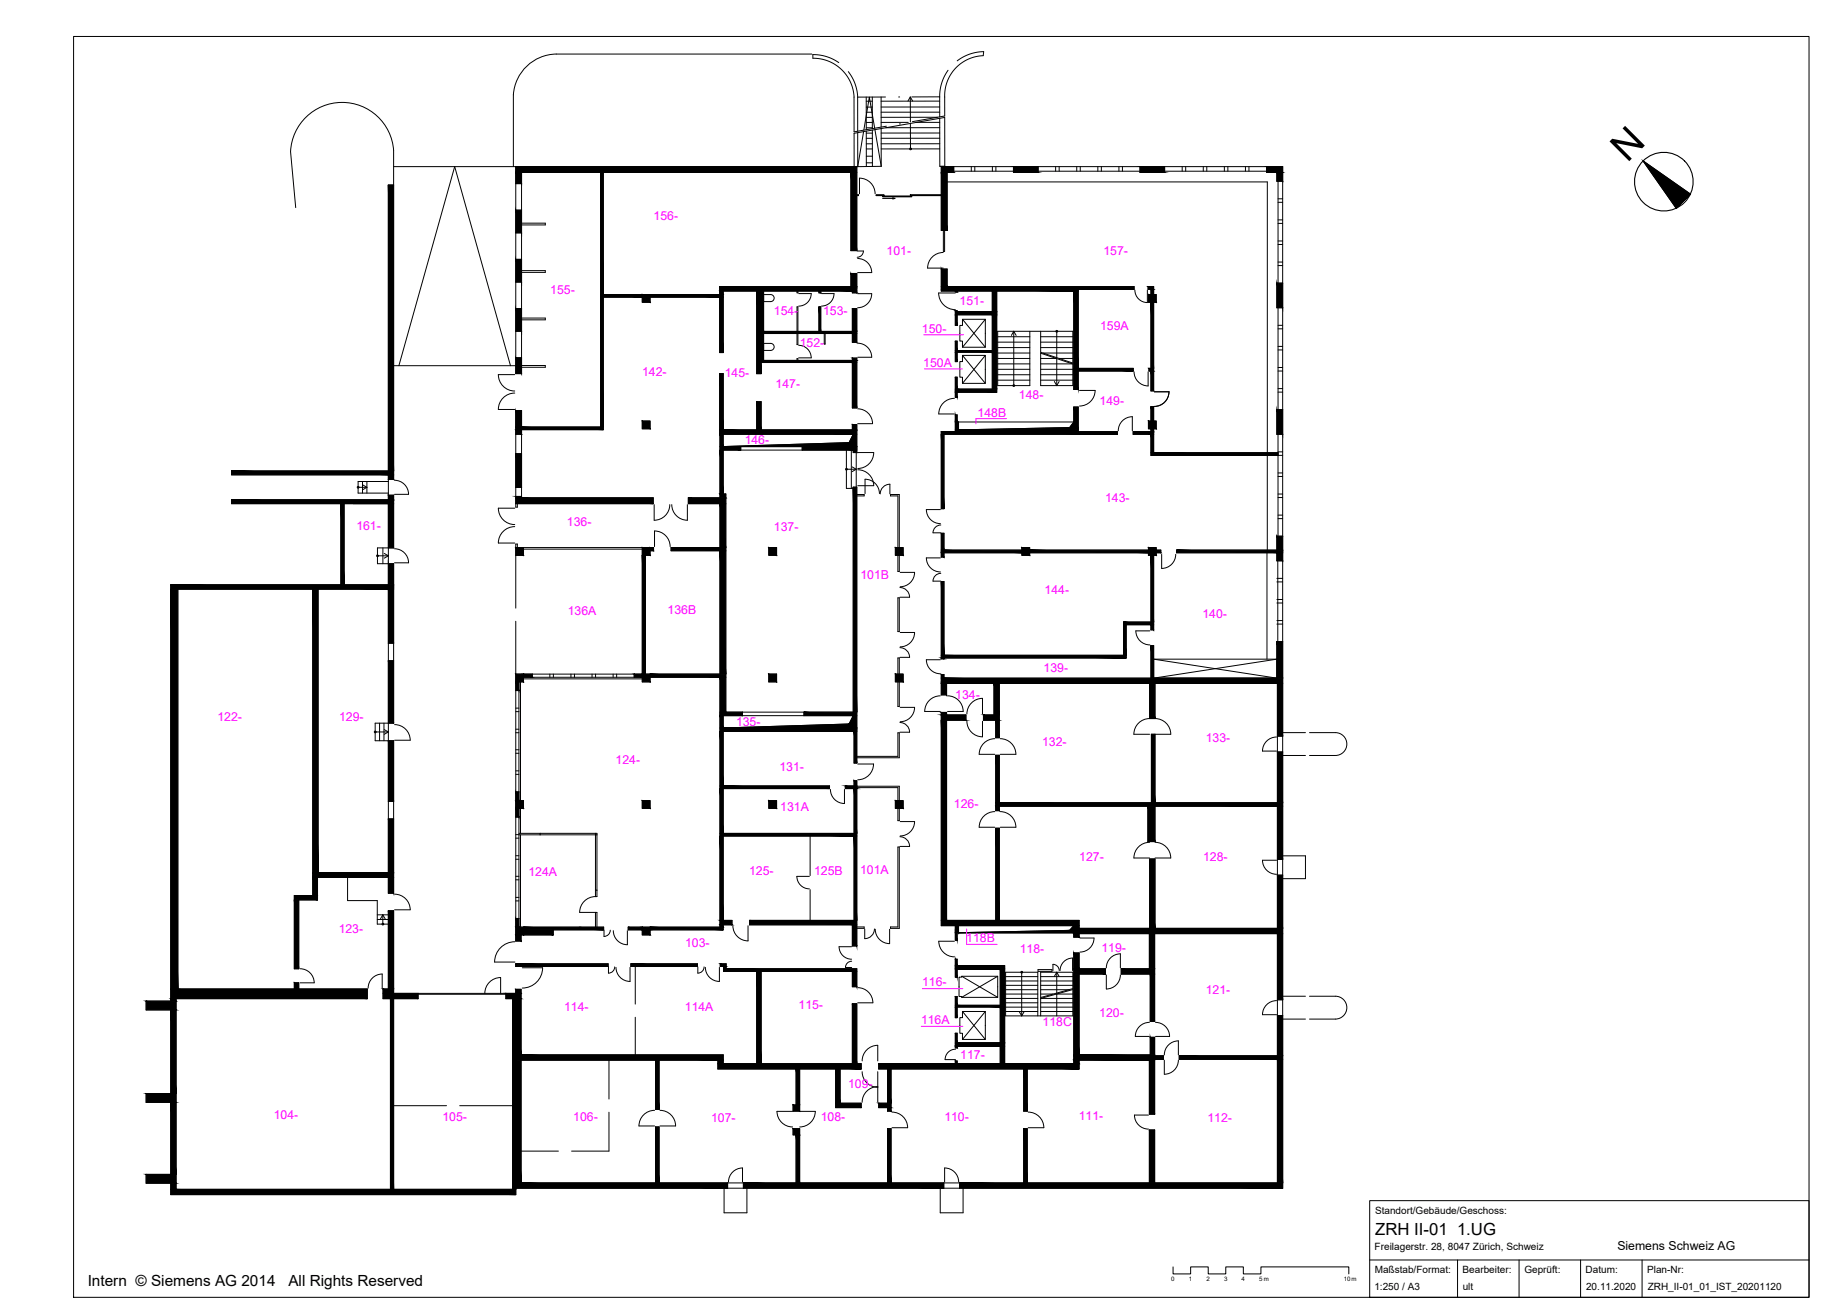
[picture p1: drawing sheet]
<svg xmlns="http://www.w3.org/2000/svg" width="420mm" height="297mm" viewBox="0 0 420 297" stroke-linecap="round" stroke-linejoin="round" font-family="sans-serif">
<defs><g id="words">
<text font-size="8.9" x="370.4" y="37.2" transform="rotate(-45 370.4 37.2)">N</text>
<text font-size="3.8" x="313" y="281.2">ZRH II-01 1.UG</text>
<g font-size="3.5">
<text x="20" y="292.6">Intern © Siemens AG 2014</text>
<text x="65.6" y="292.6">All Rights Reserved</text>
</g>
<g font-size="2.8" fill="#f0f">
<text x="148.8" y="50">156-</text>
<text x="201.8" y="58">101-</text>
<text x="251.1" y="58.2">157-</text>
<text x="125.2" y="66.8">155-</text>
<text x="176.1" y="71.8">154-</text>
<text x="187.3" y="71.7">153-</text>
<text x="218.4" y="69.5">151-</text>
<text x="209.8" y="75.8">150-</text>
<text x="250.4" y="75">159A</text>
<text x="182" y="78.9">152-</text>
<text x="210.1" y="83.6">150A</text>
<text x="146.1" y="85.6">142-</text>
<text x="165" y="85.8">145-</text>
<text x="176.5" y="88.4">147-</text>
<text x="222.5" y="94.9">148B</text>
<text x="231.9" y="90.7">148-</text>
<text x="250.3" y="92.2">149-</text>
<text x="169.5" y="101.1">146-</text>
<text x="129" y="119.8">136-</text>
<text x="251.5" y="114.3">143-</text>
<text x="81.1" y="120.6">161-</text>
<text x="176.1" y="120.8">137-</text>
<text x="195.8" y="131.8">101B</text>
<text x="237.7" y="135.1">144-</text>
<text x="129.2" y="140">136A</text>
<text x="152" y="139.8">136B</text>
<text x="273.7" y="140.7">140-</text>
<text x="237.5" y="152.9">139-</text>
<text x="217.4" y="159.1">134-</text>
<text x="49.5" y="164.1">122-</text>
<text x="77.2" y="164.1">129-</text>
<text x="167.5" y="165.2">135-</text>
<text x="140.1" y="173.9">124-</text>
<text x="237.2" y="169.7">132-</text>
<text x="274.4" y="168.8">133-</text>
<text x="177.4" y="175.4">131-</text>
<text x="177.6" y="184.6">131A</text>
<text x="217.1" y="183.9">126-</text>
<text x="245.6" y="195.9">127-</text>
<text x="273.8" y="195.9">128-</text>
<text x="120.3" y="199.4">124A</text>
<text x="170.5" y="199.2">125-</text>
<text x="185.3" y="199.2">125B</text>
<text x="195.8" y="199">101A</text>
<text x="77.1" y="212.4">123-</text>
<text x="155.9" y="215.6">103-</text>
<text x="219.9" y="214.5">118B</text>
<text x="232.1" y="216.8">118-</text>
<text x="250.7" y="216.6">119-</text>
<text x="209.9" y="224.5">116-</text>
<text x="274.4" y="226.2">121-</text>
<text x="128.4" y="230.2">114-</text>
<text x="155.9" y="230.2">114A</text>
<text x="181.7" y="229.7">115-</text>
<text x="209.6" y="233.1">116A</text>
<text x="237.3" y="233.5">118C</text>
<text x="250.2" y="231.6">120-</text>
<text x="218.6" y="241.1">117-</text>
<text x="193" y="247.7">109-</text>
<text x="62.3" y="254.7">104-</text>
<text x="100.7" y="255.2">105-</text>
<text x="130.5" y="255.2">106-</text>
<text x="161.8" y="255.4">107-</text>
<text x="186.8" y="255.2">108-</text>
<text x="214.9" y="255.2">110-</text>
<text x="245.5" y="255">111-</text>
<text x="274.8" y="255.3">112-</text>
</g>
<text font-size="2.8" x="368.1" y="284.5">Siemens Schweiz AG</text>
<g font-size="2.3">
<text x="313" y="276.3">Standort/Gebäude/Geschoss:</text>
<text x="312.9" y="284.6">Freilagerstr. 28, 8047 Zürich, Schweiz</text>
<text x="312.8" y="293.6">1:250 / A3</text>
<text x="312.9" y="289.8">Maßstab/Format:</text>
<text x="332.9" y="289.7">Bearbeiter:</text>
<text x="332.9" y="293.5">ult</text>
<text x="346.9" y="289.8">Geprüft:</text>
<text x="360.9" y="289.7">Datum:</text>
<text x="361" y="293.5">20.11.2020</text>
<text x="374.9" y="289.7">Plan-Nr:</text>
<text x="375" y="293.6">ZRH_II-01_01_IST_20201120</text>
</g>
<g font-size="1.4">
<text x="266.6" y="291.5">0</text>
<text x="270.6" y="291.5">1</text>
<text x="274.6" y="291.5">2</text>
<text x="278.6" y="291.5">3</text>
<text x="282.6" y="291.5">4</text>
<text x="286.6" y="291.5">5 m</text>
<text x="305.9" y="291.5">10m</text>
</g>
</g></defs>
<!-- layer: S_Leitungssteigschacht-Schraffur -->
<g fill="#000" stroke="#000" stroke-width=".23">
<path d="M194.2 98.9v1.8h-.9zM244.4 96.1v1.2h-.9zM194.2 162.9v1.9h-.9zM243.5 211.8h.9v.5zM244.4 210.7v1.1h-.9z"/>
<path d="M243.5 97.3l.9 .5v-.5zM218.2 97.8l25.3-.5 .9 .5z"/>
<path d="M193.3 100.7l.9 .9v-.9zM164.6 101.6l28.7-.9 .9 .9z"/>
<path d="M193.3 164.8l.9 .9v-.9zM164.6 165.7l28.7-.9 .9 .9z"/>
<path d="M218.2 212.3h26.2zM218.2 212.3l25.3-.5 .9 .5z"/>
</g>
<!-- layer: A_Leitungssteigschacht-Symbol -->
<path d="M218.2 97.8l25.3-.5 .9-1.2v1.7zM164.6 101.6l28.7-.9 .9-1.8v2.7zM164.6 165.7l28.7-.9 .9-1.9v2.8zM218.2 212.3l25.3-.5 .9-1.1v1.6z" fill="none" stroke="#000" stroke-width=".23"/>
<!-- layer: S_Schraffur_Wand_tragend -->
<g fill="#000" stroke="#000" stroke-width=".23">
<path d="M214.2 98.2l3.2 .1zM88.4 108.1h1.2v1zM217.4 226.8h.4zM217.4 229.2h.4v2.4zM227.7 237.4h1zM200 242.1h17.4z"/>
<path d="M117.4 39.3l1.3 2.5v-2.5zM117.4 39.3l1.3 2.5h-1.3z"/>
<path d="M136.7 39.3l.6 27.7v-27.7zM136.7 39.3l.6 27.7h-.6z"/>
<path d="M117.4 37.9l77.6 1.4v-1.4zM117.4 37.9l77.6 1.4h-77.6z"/>
<path d="M193.7 39.3l1.3 17.7v-17.7zM193.7 39.3l1.3 17.7h-1.3z"/>
<path d="M214.2 39.3l1.4 13.1v-13.1zM214.2 39.3l1.4 13.1h-1.4z"/>
<path d="M214.2 37.9l2.9 1.4v-1.4zM214.2 37.9l2.9 1.4h-2.9z"/>
<path d="M230.7 37.9l5.6 1.4v-1.4zM230.7 37.9l5.6 1.4h-5.6z"/>
<path d="M259.5 37.9l5.6 1.4v-1.4zM259.5 37.9l5.6 1.4h-5.6z"/>
<path d="M288.3 37.9l3.6 1.4v-1.4zM288.3 37.9l3.6 1.4h-3.6z"/>
<path d="M290.6 39.3l1.3 2v-2zM290.6 39.3l1.3 2h-1.3z"/>
<path d="M88.4 42.1l1.2 65.1v-65.1zM88.4 42.1l1.2 65.1h-1.2z"/>
<path d="M117.4 59l1.3 5.2v-5.2zM117.4 59l1.3 5.2h-1.3z"/>
<path d="M117.4 47.8l1.3 5.2v-5.2zM117.4 47.8l1.3 5.2h-1.3z"/>
<path d="M117.4 70.2l1.3 5.2v-5.2zM117.4 70.2l1.3 5.2h-1.3z"/>
<path d="M136.7 67.6l.6 29.6v-29.6zM136.7 67.6l.6 29.6h-.6z"/>
<path d="M136.7 67l9.5 .6v-.6zM136.7 67l9.5 .6h-9.5z"/>
<path d="M146.2 67l1.7 1.8v-1.8zM146.2 67l1.7 1.8h-1.7z"/>
<path d="M163.8 66.2l.8 .8v-.8zM163.8 66.2l.8 .8h-.8z"/>
<path d="M147.9 67l16.7 .6v-.6zM147.9 67l16.7 .6h-16.7z"/>
<path d="M163.8 67.6l.8 12.6v-12.6zM163.8 67.6l.8 12.6h-.8z"/>
<path d="M172.2 66.2l1 18.8v-18.8zM172.2 66.2l1 18.8h-1z"/>
<path d="M173.3 66.2l.5 9.2v-9.2zM173.3 66.2l.5 9.2h-.5z"/>
<path d="M173.3 75.9l.5 6.1v-6.1zM173.3 75.9l.5 6.1h-.5z"/>
<path d="M186.4 66.2l.4 .5v-.5zM186.4 66.2l.4 .5h-.4z"/>
<path d="M186.4 69.8l.4 5.6v-5.6zM186.4 69.8l.4 5.6h-.4z"/>
<path d="M193.7 62.2l1.3 3v-3zM193.7 62.2l1.3 3h-1.3z"/>
<path d="M163.8 65.2l31.2 1v-1zM163.8 65.2l31.2 1h-31.2z"/>
<path d="M194 66.2l1 .5v-.5zM194 66.2l1 .5h-1z"/>
<path d="M194 70.2l1 5.2v-5.2zM194 70.2l1 5.2h-1z"/>
<path d="M173.3 75.4l21.7 .5v-.5zM173.3 75.4l21.7 .5h-21.7z"/>
<path d="M194 75.9l1 2v-2zM194 75.9l1 2h-1z"/>
<path d="M214.2 61.2l1.4 4v-4zM214.2 61.2l1.4 4h-1.4z"/>
<path d="M217.4 66.2l.4 .2v-.2zM217.4 66.2l.4 .2h-.4z"/>
<path d="M217.4 70.7l.4 .2v-.2zM217.4 70.7l.4 .2h-.4z"/>
<path d="M217.4 71.7l.4 2.4v-2.4zM217.4 71.7l.4 2.4h-.4z"/>
<path d="M217.4 77.7l.4 2.1v-2.1zM217.4 77.7l.4 2.1h-.4z"/>
<path d="M225.9 66.2l1 4.7v-4.7zM225.9 66.2l1 4.7h-1z"/>
<path d="M217.4 70.9l9.5 .8v-.8zM217.4 70.9l9.5 .8h-9.5z"/>
<path d="M225.9 71.7l1 8.1v-8.1zM225.9 71.7l1 8.1h-1z"/>
<path d="M217.4 79.8l9.5 .4v-.4zM217.4 79.8l9.5 .4h-9.5z"/>
<path d="M214.2 65.9l31.2 .3v-.3zM214.2 65.9l31.2 .3h-31.2z"/>
<path d="M244.4 66.2l1 17.6v-17.6zM244.4 66.2l1 17.6h-1z"/>
<path d="M214.2 65.2l43.9 .7v-.7zM214.2 65.2l43.9 .7h-43.9z"/>
<path d="M261.3 65.2l1.3 .7v-.7zM261.3 65.2l1.3 .7h-1.3z"/>
<path d="M262 65.9l.6 1.1v-1.1zM262 65.9l.6 1.1h-.6z"/>
<path d="M262 68.8l.6 15v-15zM262 68.8l.6 15h-.6z"/>
<path d="M261.4 67l1.7 1.8v-1.8zM261.4 67l1.7 1.8h-1.7z"/>
<path d="M290.6 64.4l1.3 5.6v-5.6zM290.6 64.4l1.3 5.6h-1.3z"/>
<path d="M117.4 93.4l1.3 3.8v-3.8zM117.4 93.4l1.3 3.8h-1.3z"/>
<path d="M117.4 97.8l1.3 1v-1zM117.4 97.8l1.3 1h-1.3z"/>
<path d="M117.4 81.4l1.3 3.6v-3.6zM117.4 81.4l1.3 3.6h-1.3z"/>
<path d="M117.4 97.2l19.9 .6v-.6zM117.4 97.2l19.9 .6h-19.9z"/>
<path d="M146.2 95.8l1.7 1.8v-1.8zM146.2 95.8l1.7 1.8h-1.7z"/>
<path d="M163.9 98.9l.7 2.7v-2.7zM163.9 98.9l.7 2.7h-.7z"/>
<path d="M163.8 85l.8 12.8v-12.8zM163.8 85l.8 12.8h-.8z"/>
<path d="M172.2 91.4l1 6.4v-6.4zM172.2 91.4l1 6.4h-1z"/>
<path d="M194 96.6l1 1.2v-1.2zM194 96.6l1 1.2h-1z"/>
<path d="M163.8 97.8l31.2 1.1v-1.1zM163.8 97.8l31.2 1.1h-31.2z"/>
<path d="M194.2 98.9l.8 2.7v-2.7zM194.2 98.9l.8 2.7h-.8z"/>
<path d="M194 81.5l1 .5v-.5zM194 81.5l1 .5h-1z"/>
<path d="M173.3 82l21.7 .5v-.5zM173.3 82l21.7 .5h-21.7z"/>
<path d="M194 82.5l1 10.3v-10.3zM194 82.5l1 10.3h-1z"/>
<path d="M214.2 98.9l.6 16.9v-16.9zM214.2 98.9l.6 16.9h-.6z"/>
<path d="M217.4 80.2l.4 2.1v-2.1zM217.4 80.2l.4 2.1h-.4z"/>
<path d="M217.4 85.9l.4 2.7v-2.7zM217.4 85.9l.4 2.7h-.4z"/>
<path d="M217.4 89.3l.4 1.1v-1.1zM217.4 89.3l.4 1.1h-.4z"/>
<path d="M217.4 94.4l.4 1.7v-1.7zM217.4 94.4l.4 1.7h-.4z"/>
<path d="M217.4 96.1l.8 1.7v-1.7zM217.4 96.1l.8 1.7h-.8z"/>
<path d="M225.9 80.2l1 8.4v-8.4zM225.9 80.2l1 8.4h-1z"/>
<path d="M217.4 88.6l9.5 .7v-.7zM217.4 88.6l9.5 .7h-9.5z"/>
<path d="M244.4 84.5l1 4.1v-4.1zM244.4 84.5l1 4.1h-1z"/>
<path d="M244.4 92.6l1 5.2v-5.2zM244.4 92.6l1 5.2h-1z"/>
<path d="M217.4 97.8l28 .5v-.5zM217.4 97.8l28 .5h-28z"/>
<path d="M214.2 98.3l40.1 .6v-.6zM214.2 98.3l40.1 .6h-40.1z"/>
<path d="M244.4 83.8l13.5 .7v-.7zM244.4 83.8l13.5 .7h-13.5z"/>
<path d="M261.5 83.8l1.1 .7v-.7zM261.5 83.8l1.1 .7h-1.1z"/>
<path d="M262 84.5l.6 4.5v-4.5zM262 84.5l.6 4.5h-.6z"/>
<path d="M262 92.6l.6 3.2v-3.2zM262 92.6l.6 3.2h-.6z"/>
<path d="M262 97.6l.6 .7v-.7zM262 97.6l.6 .7h-.6z"/>
<path d="M257.9 98.3l4.7 .6v-.6zM257.9 98.3l4.7 .6h-4.7z"/>
<path d="M262 98.9l.6 4.2v-4.2zM262 98.9l.6 4.2h-.6z"/>
<path d="M261.4 95.8l1.7 1.8v-1.8zM261.4 95.8l1.7 1.8h-1.7z"/>
<path d="M290.6 93.3l1.3 5.6v-5.6zM290.6 93.3l1.3 5.6h-1.3z"/>
<path d="M77.6 114.6l.7 18.5v-18.5zM77.6 114.6l.7 18.5h-.7z"/>
<path d="M88.4 108.1v1h1.2zM88.4 109.1h1.2z"/>
<path d="M52.7 107.2l36.9 .9v-.9zM52.7 107.2l36.9 .9h-36.9z"/>
<path d="M88.4 112.7l1.2 1.1v-1.1zM88.4 112.7l1.2 1.1h-1.2z"/>
<path d="M52.7 113.8l36.9 .8v-.8zM52.7 113.8l36.9 .8h-36.9z"/>
<path d="M88.4 114.6l1.2 10.1v-10.1zM88.4 114.6l1.2 10.1h-1.2z"/>
<path d="M117.4 103.3l1.3 7.7v-7.7zM117.4 103.3l1.3 7.7h-1.3z"/>
<path d="M117.4 113l1.3 .3v-.3zM117.4 113l1.3 .3h-1.3z"/>
<path d="M117.4 113.3l31.3 1.3v-1.3zM117.4 113.3l31.3 1.3h-31.3z"/>
<path d="M163.9 102.4l.7 10v-10zM163.9 102.4l.7 10h-.7z"/>
<path d="M163.9 112.4l1.3 .9v-.9zM163.9 112.4l1.3 .9h-1.3z"/>
<path d="M156.7 113.3l8.5 1.3v-1.3zM156.7 113.3l8.5 1.3h-8.5z"/>
<path d="M163.9 114.6l1.3 10v-10zM163.9 114.6l1.3 10h-1.3z"/>
<path d="M163.9 101.6l4.7 .8v-.8zM163.9 101.6l4.7 .8h-4.7z"/>
<path d="M182.6 101.6l12.4 .8v-.8zM182.6 101.6l12.4 .8h-12.4z"/>
<path d="M194.2 102.4l.8 .6v-.6zM194.2 102.4l.8 .6h-.8z"/>
<path d="M194.2 110.9l.8 51.2v-51.2zM194.2 110.9l.8 51.2h-.8z"/>
<path d="M262 103.1l28.9 .5v-.5zM262 103.1l28.9 .5h-28.9z"/>
<path d="M38.9 134.1l1.6 91v-91zM38.9 134.1l1.6 91h-1.6z"/>
<path d="M71.2 134.1l1.2 64.6v-64.6zM71.2 134.1l1.2 64.6h-1.2z"/>
<path d="M88.4 128.3l1.2 4.8v-4.8zM88.4 128.3l1.2 4.8h-1.2z"/>
<path d="M38.9 133.1l50.7 1v-1zM38.9 133.1l50.7 1h-50.7z"/>
<path d="M88.4 134.1l1.2 12.3v-12.3zM88.4 134.1l1.2 12.3h-1.2z"/>
<path d="M117.4 124.6l1.8 1.8v-1.8zM117.4 124.6l1.8 1.8h-1.8z"/>
<path d="M146.2 126.4l.7 27v-27zM146.2 126.4l.7 27h-.7z"/>
<path d="M146.2 124.6l1.7 1.8v-1.8zM146.2 124.6l1.7 1.8h-1.7z"/>
<path d="M147.9 124.6l.8 .8v-.8zM147.9 124.6l.8 .8h-.8z"/>
<path d="M152.7 124.6l12.5 .8v-.8zM152.7 124.6l12.5 .8h-12.5z"/>
<path d="M163.9 125.4l1.3 28v-28zM163.9 125.4l1.3 28h-1.3z"/>
<path d="M175 124.6l1.8 1.8v-1.8zM175 124.6l1.8 1.8h-1.8z"/>
<path d="M203.8 124.6l1.7 1.8v-1.8zM203.8 124.6l1.7 1.8h-1.7z"/>
<path d="M214.2 121.4l.6 3.8v-3.8zM214.2 121.4l.6 3.8h-.6z"/>
<path d="M214.2 125.8l.6 1v-1zM214.2 125.8l.6 1h-.6z"/>
<path d="M214.2 132.4l.6 16.8v-16.8zM214.2 132.4l.6 16.8h-.6z"/>
<path d="M214.2 125.2l18.4 .6v-.6zM214.2 125.2l18.4 .6h-18.4z"/>
<path d="M232.6 124.6l1.8 1.8v-1.8zM232.6 124.6l1.8 1.8h-1.8z"/>
<path d="M234.4 125.2l27 .6v-.6zM234.4 125.2l27 .6h-27z"/>
<path d="M262 126.4l.6 15.2v-15.2zM262 126.4l.6 15.2h-.6z"/>
<path d="M261.4 124.6l1.7 1.8v-1.8zM261.4 124.6l1.7 1.8h-1.7z"/>
<path d="M263.1 125.2l1.1 .6v-.6zM263.1 125.2l1.1 .6h-1.1z"/>
<path d="M290.6 122l1.3 3.2v-3.2zM290.6 122l1.3 3.2h-1.3z"/>
<path d="M267.8 125.2l24.1 .6v-.6zM267.8 125.2l24.1 .6h-24.1z"/>
<path d="M290.6 125.8l1.3 1.8v-1.8zM290.6 125.8l1.3 1.8h-1.3z"/>
<path d="M88.4 150.4l1.2 14.2v-14.2zM88.4 150.4l1.2 14.2h-1.2z"/>
<path d="M117.4 155.2l.7 2v-2zM117.4 155.2l.7 2h-.7z"/>
<path d="M117.4 153.4l1.8 1.8v-1.8zM117.4 153.4l1.8 1.8h-1.8z"/>
<path d="M119.2 153.4l1.9 .8v-.8zM119.2 153.4l1.9 .8h-1.9z"/>
<path d="M144.4 153.4l1.8 .8v-.8zM144.4 153.4l1.8 .8h-1.8z"/>
<path d="M146.2 153.4l1.7 1.8v-1.8zM146.2 153.4l1.7 1.8h-1.7z"/>
<path d="M147.9 153.4l17.3 .8v-.8zM147.9 153.4l17.3 .8h-17.3z"/>
<path d="M163.9 154.2l1.3 7.9v-7.9zM163.9 154.2l1.3 7.9h-1.3z"/>
<path d="M175 153.4l1.8 1.8v-1.8zM175 153.4l1.8 1.8h-1.8z"/>
<path d="M203.8 153.4l1.7 1.8v-1.8zM203.8 153.4l1.7 1.8h-1.7z"/>
<path d="M214.2 149.8l.6 .2v-.2zM214.2 149.8l.6 .2h-.6z"/>
<path d="M214.2 153.6l.6 .8v-.8zM214.2 153.6l.6 .8h-.6z"/>
<path d="M214.2 155.6l1.2 2.6v-2.6zM214.2 155.6l1.2 2.6h-1.2z"/>
<path d="M226.2 155.6l1.2 7.1v-7.1zM226.2 155.6l1.2 7.1h-1.2z"/>
<path d="M255.7 142.2l.6 7v-7zM255.7 142.2l.6 7h-.6z"/>
<path d="M214.2 149.2l42.1 .6v-.6zM214.2 149.2l42.1 .6h-42.1z"/>
<path d="M255.7 141.6l6.9 .6v-.6zM255.7 141.6l6.9 .6h-6.9z"/>
<path d="M262 142.2l.6 1.2v-1.2zM262 142.2l.6 1.2h-.6z"/>
<path d="M262 147l.6 7.4v-7.4zM262 147l.6 7.4h-.6z"/>
<path d="M261.7 155.6l1.2 8v-8zM261.7 155.6l1.2 8h-1.2z"/>
<path d="M290.6 146.1l1.3 8.3v-8.3zM290.6 146.1l1.3 8.3h-1.3z"/>
<path d="M214.2 154.4l77.7 1.2v-1.2zM214.2 154.4l77.7 1.2h-77.7z"/>
<path d="M290.7 155.6l1.2 12v-12zM290.7 155.6l1.2 12h-1.2z"/>
<path d="M88.4 168.6l1.2 13.8v-13.8zM88.4 168.6l1.2 13.8h-1.2z"/>
<path d="M163.9 162.9l.7 2.8v-2.8zM163.9 162.9l.7 2.8h-.7z"/>
<path d="M163.9 166.5l.7 12.4v-12.4zM163.9 166.5l.7 12.4h-.7z"/>
<path d="M163.9 179.5l.7 10.2v-10.2zM163.9 179.5l.7 10.2h-.7z"/>
<path d="M163.9 162.1l5.1 .8v-.8zM163.9 162.1l5.1 .8h-5.1z"/>
<path d="M163.9 178.9l24.9 .6v-.6zM163.9 178.9l24.9 .6h-24.9z"/>
<path d="M183 162.1l12 .8v-.8zM183 162.1l12 .8h-12z"/>
<path d="M194.2 162.9l.8 2.8v-2.8zM194.2 162.9l.8 2.8h-.8z"/>
<path d="M163.9 165.7l31.1 .8v-.8zM163.9 165.7l31.1 .8h-31.1z"/>
<path d="M194.4 166.5l.6 7.2v-7.2zM194.4 166.5l.6 7.2h-.6z"/>
<path d="M194.4 177.7l.6 1.2v-1.2zM194.4 177.7l.6 1.2h-.6z"/>
<path d="M192.4 178.9l2.6 .6v-.6zM192.4 178.9l2.6 .6h-2.6z"/>
<path d="M194.4 179.5l.6 10.2v-10.2zM194.4 179.5l.6 10.2h-.6z"/>
<path d="M214.2 162.2l1.2 .5v-.5zM214.2 162.2l1.2 .5h-1.2z"/>
<path d="M214.2 163.9l1.2 45.6v-45.6zM214.2 163.9l1.2 45.6h-1.2z"/>
<path d="M214.2 162.7l5.6 1.2v-1.2zM214.2 162.7l5.6 1.2h-5.6z"/>
<path d="M226.6 171.9l.8 10.8v-10.8zM226.6 171.9l.8 10.8h-.8z"/>
<path d="M223.8 162.7l3.6 1.2v-1.2zM223.8 162.7l3.6 1.2h-3.6z"/>
<path d="M226.6 163.9l.8 4v-4zM226.6 163.9l.8 4h-.8z"/>
<path d="M262.1 167.1l.8 15.6v-15.6zM262.1 167.1l.8 15.6h-.8z"/>
<path d="M290.7 171.2l1.2 11.5v-11.5zM290.7 171.2l1.2 11.5h-1.2z"/>
<path d="M71.2 198.7h1.2zM71.2 198.7h1.2z"/>
<path d="M71.2 199.7l1.1 4.1v-4.1zM71.2 199.7l1.1 4.1h-1.1z"/>
<path d="M88.4 186.4l1.2 12.3v-12.3zM88.4 186.4l1.2 12.3h-1.2z"/>
<path d="M88.4 198.7h1.2zM72.4 198.7h17.2z"/>
<path d="M71.2 198.7l18.4 1v-1zM71.2 198.7l18.4 1h-18.4z"/>
<path d="M88.4 199.7l1.2 3.6v-3.6zM88.4 199.7l1.2 3.6h-1.2z"/>
<path d="M117.4 180.3l.7 1.9v-1.9zM117.4 180.3l.7 1.9h-.7z"/>
<path d="M117.4 184l.7 2v-2zM117.4 184l.7 2h-.7z"/>
<path d="M117.4 182.2l1.8 1.8v-1.8zM117.4 182.2l1.8 1.8h-1.8z"/>
<path d="M146.2 182.2l1.7 1.8v-1.8zM146.2 182.2l1.7 1.8h-1.7z"/>
<path d="M163.9 190.3l.7 19.2v-19.2zM163.9 190.3l.7 19.2h-.7z"/>
<path d="M175 182.2l1.8 1.8v-1.8zM175 182.2l1.8 1.8h-1.8z"/>
<path d="M163.9 189.7l31.1 .6v-.6zM163.9 189.7l31.1 .6h-31.1z"/>
<path d="M194.4 190.3l.6 19.2v-19.2zM194.4 190.3l.6 19.2h-.6z"/>
<path d="M203.8 182.2l1.7 1.8v-1.8zM203.8 182.2l1.7 1.8h-1.7z"/>
<path d="M226.6 188.5l.8 21v-21zM226.6 188.5l.8 21h-.8z"/>
<path d="M226.6 183.5l.8 1v-1zM226.6 183.5l.8 1h-.8z"/>
<path d="M261.7 195.5l1.2 15.8v-15.8zM261.7 195.5l1.2 15.8h-1.2z"/>
<path d="M261.3 183.5l1.6 8.1v-8.1zM261.3 183.5l1.6 8.1h-1.6z"/>
<path d="M290.7 199.2l1.2 12.1v-12.1zM290.7 199.2l1.2 12.1h-1.2z"/>
<path d="M226.6 182.7l65.3 .8v-.8zM226.6 182.7l65.3 .8h-65.3z"/>
<path d="M290.7 183.5l1.2 12.1v-12.1zM290.7 183.5l1.2 12.1h-1.2z"/>
<path d="M67 204.8l1 15.7v-15.7zM67 204.8l1 15.7h-1z"/>
<path d="M67 203.8l5.3 1v-1zM67 203.8l5.3 1h-5.3z"/>
<path d="M88.4 207.3l1.2 17.8v-17.8zM88.4 207.3l1.2 17.8h-1.2z"/>
<path d="M117.4 209.1l.7 1.9v-1.9zM117.4 209.1l.7 1.9h-.7z"/>
<path d="M117.4 212.8l1.2 1.4v-1.4zM117.4 212.8l1.2 1.4h-1.2z"/>
<path d="M117.4 211l1.8 1.8v-1.8zM117.4 211l1.8 1.8h-1.8z"/>
<path d="M119.2 211.6l6.7 1.2v-1.2zM119.2 211.6l6.7 1.2h-6.7z"/>
<path d="M119.2 211l18.2 .6v-.6zM119.2 211l18.2 .6h-18.2z"/>
<path d="M117.4 219.4l21 .6v-.6zM117.4 219.4l21 .6h-21z"/>
<path d="M143 211l3.2 .6v-.6zM143 211l3.2 .6h-3.2z"/>
<path d="M146.2 211l1.7 .6v-.6zM146.2 211l1.7 .6h-1.7z"/>
<path d="M146.2 211.6l1.7 1.2v-1.2zM146.2 211.6l1.7 1.2h-1.7z"/>
<path d="M143.6 219.4l15.1 .6v-.6zM143.6 219.4l15.1 .6h-15.1z"/>
<path d="M163.9 210.5l.7 .5v-.5zM163.9 210.5l.7 .5h-.7z"/>
<path d="M147.9 211l16.7 .6v-.6zM147.9 211l16.7 .6h-16.7z"/>
<path d="M163.9 219.4l1.4 .6v-.6zM163.9 219.4l1.4 .6h-1.4z"/>
<path d="M164.7 220l.6 .5v-.5zM164.7 220l.6 .5h-.6z"/>
<path d="M163.9 209.5l2.7 1v-1zM163.9 209.5l2.7 1h-2.7z"/>
<path d="M170.6 209.5l24.4 1v-1zM170.6 209.5l24.4 1h-24.4z"/>
<path d="M194 210.5l1 4.8v-4.8zM194 210.5l1 4.8h-1z"/>
<path d="M217.4 218.3l.4 1.5v-1.5zM217.4 218.3l.4 1.5h-.4z"/>
<path d="M217.4 212.3l.4 1.7v-1.7zM217.4 212.3l.4 1.7h-.4z"/>
<path d="M217.4 210.7l.8 1.6v-1.6zM217.4 210.7l.8 1.6h-.8z"/>
<path d="M217.4 219.8h11.3zM217.4 219.8h11.3z"/>
<path d="M217.4 219.8l11.3 .7v-.7zM217.4 219.8l11.3 .7h-11.3z"/>
<path d="M244.4 216.9l1.2 3.6v-3.6zM244.4 216.9l1.2 3.6h-1.2z"/>
<path d="M214.2 209.5l31.4 1.2v-1.2zM214.2 209.5l31.4 1.2h-31.4z"/>
<path d="M244.4 210.7l1.2 .6v-.6zM244.4 210.7l1.2 .6h-1.2z"/>
<path d="M244.4 212.5l1.2 .8v-.8zM244.4 212.5l1.2 .8h-1.2z"/>
<path d="M261.6 212.5l1.2 8v-8zM261.6 212.5l1.2 8h-1.2z"/>
<path d="M244.4 211.3l47.5 1.2v-1.2zM244.4 211.3l47.5 1.2h-47.5z"/>
<path d="M290.7 212.5l1.2 15.1v-15.1zM290.7 212.5l1.2 15.1h-1.2z"/>
<path d="M38.9 227.3l1.2 .6v-.6zM38.9 227.3l1.2 .6h-1.2z"/>
<path d="M33.3 227.9l6.8 2v-2zM33.3 227.9l6.8 2h-6.8z"/>
<path d="M38.9 229.9l1.2 19v-19zM38.9 229.9l1.2 19h-1.2z"/>
<path d="M67 223.7l1 1.4v-1.4zM67 223.7l1 1.4h-1z"/>
<path d="M38.9 225.1l44.7 2.2v-2.2zM38.9 225.1l44.7 2.2h-44.7z"/>
<path d="M87.2 225.1l2.4 1v-1zM87.2 225.1l2.4 1h-2.4z"/>
<path d="M88.9 227.3l.7 43.4v-43.4zM88.9 227.3l.7 43.4h-.7z"/>
<path d="M87.2 226.1l7.9 1.2v-1.2zM87.2 226.1l7.9 1.2h-7.9z"/>
<path d="M116.7 227.3l.7 43.4v-43.4zM116.7 227.3l.7 43.4h-.7z"/>
<path d="M117.4 225.2l1.2 .9v-.9zM117.4 225.2l1.2 .9h-1.2z"/>
<path d="M115.1 226.1l3.5 1.2v-1.2zM115.1 226.1l3.5 1.2h-3.5z"/>
<path d="M117.4 227.3l1.2 12.8v-12.8zM117.4 227.3l1.2 12.8h-1.2z"/>
<path d="M172.2 221.1l1 21v-21zM172.2 221.1l1 21h-1z"/>
<path d="M164.7 220.5l30.3 .6v-.6zM164.7 220.5l30.3 .6h-30.3z"/>
<path d="M194 221.1l1 3.5v-3.5zM194 221.1l1 3.5h-1z"/>
<path d="M194 228.5l1 13.6v-13.6zM194 228.5l1 13.6h-1z"/>
<path d="M217.4 220.5l.4 1.9v-1.9zM217.4 220.5l.4 1.9h-.4z"/>
<path d="M217.4 226.8l.4 2v-2zM217.4 226.8l.4 2h-.4z"/>
<path d="M217.4 231.6h.4zM217.4 229.2l.4 2.4h-.4z"/>
<path d="M217.4 235.2l.4 2.2v-2.2zM217.4 235.2l.4 2.2h-.4z"/>
<path d="M217.4 238.1h.4zM217.4 238.1h10.3z"/>
<path d="M217.4 238.1l.4 .4v-.4zM217.4 238.1l.4 .4h-.4z"/>
<path d="M217.8 220.5h10.9zM217.8 220.5h10.9z"/>
<path d="M227.7 220.5l1 8.3v-8.3zM227.7 220.5l1 8.3h-1z"/>
<path d="M217.4 228.8l11.3 .4v-.4zM217.4 228.8l11.3 .4h-11.3z"/>
<path d="M227.7 229.2l1 8.2v-8.2zM227.7 229.2l1 8.2h-1zM217.8 237.4h10.9z"/>
<path d="M217.4 237.4l11.3 .7v-.7zM217.4 237.4l11.3 .7h-11.3z"/>
<path d="M227.7 238.1l1 4v-4zM227.7 238.1l1 4h-1z"/>
<path d="M244.4 221.7l1.2 18.4v-18.4zM244.4 221.7l1.2 18.4h-1.2z"/>
<path d="M244.4 220.5l7.2 1.2v-1.2zM244.4 220.5l7.2 1.2h-7.2z"/>
<path d="M261.8 236.1l1 4v-4zM261.8 236.1l1 4h-1z"/>
<path d="M255.2 220.5l7.6 1.2v-1.2zM255.2 220.5l7.6 1.2h-7.6z"/>
<path d="M261.8 221.7l1 10.8v-10.8zM261.8 221.7l1 10.8h-1z"/>
<path d="M290.7 231.2l1.2 9.1v-9.1zM290.7 231.2l1.2 9.1h-1.2z"/>
<path d="M33.3 248.9l6.8 2v-2zM33.3 248.9l6.8 2h-6.8z"/>
<path d="M38.9 250.9l1.2 16.4v-16.4zM38.9 250.9l1.2 16.4h-1.2z"/>
<path d="M117.4 241.3l1.2 28v-28zM117.4 241.3l1.2 28h-1.2z"/>
<path d="M149.2 241.3l.8 11.2v-11.2zM149.2 241.3l.8 11.2h-.8z"/>
<path d="M149.2 256.5l.8 12.8v-12.8zM149.2 256.5l.8 12.8h-.8z"/>
<path d="M117.4 240.1l47.2 1.2v-1.2zM117.4 240.1l47.2 1.2h-47.2z"/>
<path d="M163.4 241.3l1.2 .8v-.8zM163.4 241.3l1.2 .8h-1.2z"/>
<path d="M180.5 256.9l1.5 1.4v-1.4zM180.5 256.9l1.5 1.4h-1.5z"/>
<path d="M181.2 258.3l.8 11v-11zM181.2 258.3l.8 11h-.8z"/>
<path d="M181.2 243.3l.8 8.2v-8.2zM181.2 243.3l.8 8.2h-.8z"/>
<path d="M180.5 251.5l1.5 1.4v-1.4zM180.5 251.5l1.5 1.4h-1.5z"/>
<path d="M190.2 243.3l1 7.8v-7.8zM190.2 243.3l1 7.8h-1z"/>
<path d="M163.4 242.1l32.6 1.2v-1.2zM163.4 242.1l32.6 1.2h-32.6z"/>
<path d="M190.2 251.1l5.8 1v-1zM190.2 251.1l5.8 1h-5.8z"/>
<path d="M202 243.3l.8 7.8v-7.8zM202 243.3l.8 7.8h-.8z"/>
<path d="M200 251.1l2.8 1v-1zM200 251.1l2.8 1h-2.8z"/>
<path d="M202 252.1l.8 .8v-.8zM202 252.1l.8 .8h-.8z"/>
<path d="M202 256.9l.8 12.4v-12.4zM202 256.9l.8 12.4h-.8z"/>
<path d="M217.4 242.1h28.2zM217.4 242.1h28.2z"/>
<path d="M217.4 241.5l.4 .6v-.6zM217.4 241.5l.4 .6h-.4z"/>
<path d="M233 243.3l.8 9.6v-9.6zM233 243.3l.8 9.6h-.8z"/>
<path d="M233 256.9l.8 12.4v-12.4zM233 256.9l.8 12.4h-.8z"/>
<path d="M244.4 241.3l1.2 .8v-.8zM244.4 241.3l1.2 .8h-1.2z"/>
<path d="M200 242.1l45.6 1.2v-1.2zM200 242.1l45.6 1.2h-45.6z"/>
<path d="M244.4 240.1l18.4 .2v-.2zM244.4 240.1l18.4 .2h-18.4z"/>
<path d="M244.4 241.1l18.4 .2v-.2zM244.4 241.1l18.4 .2h-18.4z"/>
<path d="M261.6 241.3l1.2 12.3v-12.3zM261.6 241.3l1.2 12.3h-1.2z"/>
<path d="M261.6 257.2l1.2 12.1v-12.1zM261.6 257.2l1.2 12.1h-1.2z"/>
<path d="M244.4 240.3l20.4 .8v-.8zM244.4 240.3l20.4 .8h-20.4z"/>
<path d="M268.4 240.3l23.5 .8v-.8zM268.4 240.3l23.5 .8h-23.5z"/>
<path d="M290.7 241.1l1.2 28.2v-28.2zM290.7 241.1l1.2 28.2h-1.2z"/>
<path d="M33.3 267.3l6.8 2v-2zM33.3 267.3l6.8 2h-6.8z"/>
<path d="M38.9 269.3l1.2 1.4v-1.4zM38.9 269.3l1.2 1.4h-1.2z"/>
<path d="M38.9 270.7l78.5 1.2v-1.2zM38.9 270.7l78.5 1.2h-78.5z"/>
<path d="M117.4 269.3l48.2 1.2v-1.2zM117.4 269.3l48.2 1.2h-48.2z"/>
<path d="M169.2 269.3l45.6 1.2v-1.2zM169.2 269.3l45.6 1.2h-45.6z"/>
<path d="M218.4 269.3l73.5 1.2v-1.2zM218.4 269.3l73.5 1.2h-73.5z"/>
</g>
<!-- layer: A_Tueren -->
<g fill="none" stroke="#000" stroke-width=".23">
<path d="M195.1 57.1h1.4a1.42 1.42 0 0 1-1.4 1.5M195.2 58.8a3.2 3.2 0 0 1 3.2 3.2h-3.2M199.2 44.1a3.6 3.6 0 0 0-3.6-3.5v3.5M200.9 44.6h6.6v.2h-6.6zM200.9 45.2h2.3v.1l.5-.1-.5-.2v.2M214.7 57.5a3.6 3.6 0 0 0-3.6 3.5h3.6M187 66.8h2.8a2.84 2.84 0 0 1-2.8 2.9M195.2 66.8h3.2a3.2 3.2 0 0 1-3.2 3.2M195.2 78.1a3.2 3.2 0 0 1 3.2 3.2h-3.2M217.4 66.7h-3.8a3.8 3.8 0 0 0 3.8 3.8M258.3 66a2.84 2.84 0 0 0 2.8 2.9v-2.9M117.2 85.3h-3.8a3.7 3.7 0 0 0 3.8 3.7"/>
<path d="M117.2 89.5a3.7 3.7 0 0 0-3.8 3.7h3.8M195.2 93.1a3.4 3.4 0 0 1 3.4 3.3h-3.4M217.2 90.7a3.6 3.6 0 0 0-3.5 3.5h3.5M245.7 88.9h3.6a3.6 3.6 0 0 1-3.6 3.5M254.5 98a3.2 3.2 0 0 1 3.2-3.2v3.3M258.1 84.6a3.2 3.2 0 0 0 3.2 3.2M261.3 84.6v3.2M262.7 89.2h3.4a3.3 3.3 0 0 1-3.4 3.3M89.8 109.3a3.2 3.2 0 0 1 3.2 3.2h-3.2M117.2 115.7h-3.8a3.7 3.7 0 0 0 3.8 3.7M117.2 119.9a3.7 3.7 0 0 0-3.8 3.7h3.8M152.4 114.9a3.6 3.6 0 0 1-3.5 3.5v-3.5"/>
<path d="M152.9 114.9a3.6 3.6 0 0 0 3.6 3.5M156.4 114.9v3.5M195.2 103h3.7a3.6 3.6 0 0 1-3.7 3.6M195.2 106.9a3.6 3.6 0 0 1 3.7 3.7h-3.7M200.2 112.4a3.3 3.3 0 0 0-3.3-3.3v3.3M200.3 112.4a2.2 2.2 0 0 1 2.2-2.2v2.2M214 116h-3.2a3.2 3.2 0 0 0 3.2 3.2M214.1 119.5a1.78 1.78 0 0 0-1.7 1.8h1.7M89.8 124.9a3.2 3.2 0 0 1 3.2 3.2h-3.2M152.5 124.4a3.6 3.6 0 0 0-3.5-3.5v3.5M204.8 133.7a2.2 2.2 0 0 1 2.2 2.2h-2.2M204.9 130.3h3.3a3.3 3.3 0 0 1-3.3 3.3"/>
<path d="M214 127h-3.2a3.2 3.2 0 0 0 3.2 3.2M214.1 130.5a1.78 1.78 0 0 0-1.7 1.8h1.7M267.6 126.2a3.2 3.2 0 0 1-3.2 3.2v-3.2M204.8 149.6h2.2M204.8 147.4a2.2 2.2 0 0 1 2.2 2.2M204.9 144h3.3a3.3 3.3 0 0 1-3.3 3.2M214 158.4a3.6 3.6 0 0 0-3.5 3.5h3.5M214 150.2h-3.2a3.2 3.2 0 0 0 3.2 3.2M215.7 158.4a3.6 3.6 0 0 1 3.5 3.5h-3.5M261.7 143.6h-3.2a3.2 3.2 0 0 0 3.2 3.2M89.8 164.9a3.6 3.6 0 0 1 3.6 3.6h-3.6M189 179.7a3.2 3.2 0 0 0 3.2 3.2v-3.2"/>
<path d="M195.2 173.9h3.6a3.6 3.6 0 0 1-3.6 3.6M204.8 164.5a2.2 2.2 0 0 1 2.2 2.2h-2.2M204.9 161h3.3a3.3 3.3 0 0 1-3.3 3.3M220.1 162.5a3.6 3.6 0 0 1 3.5-3.5v3.5M220.1 164.2a3.6 3.6 0 0 0 3.5 3.5v-3.5M226.4 168.1a3.6 3.6 0 0 0-3.5 3.6h3.5M227.7 168.1a3.6 3.6 0 0 1 3.5 3.6h-3.5M261.6 163.6a3.6 3.6 0 0 0-3.5 3.5h3.5M262.9 163.6a3.6 3.6 0 0 1 3.6 3.5h-3.6M287.3 171h3.2M290.5 167.8a3.2 3.2 0 0 0-3.2 3.2M184.2 199.5h-2.8a2.84 2.84 0 0 0 2.8 2.8"/>
<path d="M204.8 190.5a2.2 2.2 0 0 1 2.2 2.2h-2.2M204.9 187h3.3a3.3 3.3 0 0 1-3.3 3.3M226.4 184.7a3.6 3.6 0 0 0-3.5 3.6h3.5M227.7 184.7a3.6 3.6 0 0 1 3.5 3.6h-3.5M261.6 191.7a3.6 3.6 0 0 0-3.5 3.6h3.5M262.9 191.7a3.6 3.6 0 0 1 3.6 3.6h-3.6M290.5 195.8h-3.2a3.2 3.2 0 0 0 3.2 3.2M89.8 203.5a3.6 3.6 0 0 1 3.6 3.6h-3.6M117.2 214.4a4.6 4.6 0 0 0-4.6 4.6h4.6M135.5 204.1a3.6 3.6 0 0 0-3.6 3.6h3.6M138.9 211.7a1.42 1.42 0 0 1-1.4 1.4v-1.4M139.6 211.8a3.2 3.2 0 0 0 3.2 3.2v-3.2"/>
<path d="M166.8 210.7a3.4 3.4 0 0 0 3.5 3.5v-3.5M193.8 215.5h-2.8a2.84 2.84 0 0 0 2.8 2.8M193.9 218.8a1.42 1.42 0 0 0-1.5 1.4h1.4M199 211.4a2.2 2.2 0 0 1-2.2 2.2v-2.2M199.2 211.5a3.3 3.3 0 0 0 3.3 3.3M202.5 211.5v3.3M217.2 214.2h-3.5a3.6 3.6 0 0 0 3.5 3.6M244.1 218.1v2.8M244.1 218.1a2.84 2.84 0 0 0-2.8 2.8M245.8 213.5h3.2a3.2 3.2 0 0 1-3.2 3.2M255 217.1v3.2M255 217.1a3.2 3.2 0 0 0-3.2 3.2"/>
<path d="M68.3 220.5a3.2 3.2 0 0 1 3.2 3.2h-3.2M83.8 224.9a3.2 3.2 0 0 1 3.2-3.2v3.2M95.1 226.1h20M95.1 226.3h20M110.3 226.1a3.6 3.6 0 0 1 3.6-3.6v3.6M118.9 220.3h4.6a4.6 4.6 0 0 1-4.6 4.6M139.9 220.1a1.42 1.42 0 0 1-1.4 1.4v-1.4M140.2 220.2a3.2 3.2 0 0 0 3.2 3.2v-3.2M160.3 220.1a1.42 1.42 0 0 1-1.5 1.4v-1.4M160.5 220.2a3.2 3.2 0 0 0 3.2 3.2v-3.2M195.2 224.8a3.4 3.4 0 0 1 3.5 3.5h-3.5M217.5 238.8a2.37 2.37 0 0 0-2.4 2.4h2.4"/>
<path d="M241.1 220.9a1.42 1.42 0 0 0-1.4-1.4v1.4M255 221.9a3.2 3.2 0 0 1-3.2 3.2v-3.2M261.6 232.7a3.2 3.2 0 0 0-3.2 3.2h3.2M263 232.7a3.2 3.2 0 0 1 3.2 3.2h-3.2M268.2 236.9v3.2M268.2 236.9a3.2 3.2 0 0 0-3.2 3.2M290.5 227.8a3.2 3.2 0 0 0-3.2 3.2h3.2M149 252.7a3.6 3.6 0 0 0-3.6 3.6h3.6M150.2 252.7a3.6 3.6 0 0 1 3.6 3.6h-3.6M180.4 253h-3.6a3.6 3.6 0 0 0 3.6 3.5M182 253h3.6a3.6 3.6 0 0 1-3.6 3.5M196.2 243.9a3.6 3.6 0 0 0 3.6 3.6"/>
<path d="M196.2 241.5a3.6 3.6 0 0 1 3.6-3.6v3.6M199.8 243.9v7M199.8 247.3a3.6 3.6 0 0 0-3.6 3.6M203 253.1a3.6 3.6 0 0 1 3.6 3.6h-3.6M234 253.1a3.6 3.6 0 0 1 3.6 3.6h-3.6M261.4 253.8h-3.2a3.2 3.2 0 0 0 3.2 3.2M268.2 241.3a3.2 3.2 0 0 1-3.2 3.2v-3.2M165.8 269a3.2 3.2 0 0 1 3.2-3.2v3.3M215 265.8v3.3M215 265.8a3.2 3.2 0 0 1 3.2 3.2"/>
</g>
<!-- layer: A_Wand_massiv -->
<g fill="none" stroke="#000" stroke-width=".23">
<path d="M190.9 14.3l-1.9-1.1-2.2-.6-1.8-.2v.9a9.3 9.3 0 0 1 9.4 8.8v7.9M193.1 16.3l1.3 2.3 .7 2.1 .1 1.4v7.8M215.8 16l-1.2 2.1-.6 2.2-.1 6.3M217.9 13.9l2-1.3 2.2-.7 1.8-.1-.1 .9a9.1 9.1 0 0 0-8.8 9.4v4.3M194.4 30.3v7.6M195 37.9v19.1h-1.3v-17.7h-56.4v27.7h8.9M195.2 30.2v7.7h-77.8v3.9h1.3v-2.5h18v57.9h-18v-3.8h-1.3v5.4h1.3v-1h18.6v-30.2h8.9M214.2 37.9h2.9v1.4h-1.5v13.1h-1.4zM215 26.7v11.1h-1.1v-10.9M230.7 37.9h5.6v1.4h-5.6zM259.5 37.9h5.6v1.4h-5.6zM288.3 37.9h3.6v3.4h-1.3v-2h-2.3z"/>
<path d="M117.4 47.8h1.3v5.2h-1.3zM117.4 59h1.3v5.2h-1.3zM117.4 70.2h1.3v5.2h-1.3zM147.9 67h15.9v-1.8h29.9v-3h1.3v4.5h-1v-.5h-7.2v.5h-.4v-.5h-12.6v9.2h12.6v-5.6h.4v5.6h7.2v-5.2h1v7.7h-1v-2h-20.2v6.1h20.2v-.5h1v11.3h-1v-10.3h-20.7v-16.3l-.1 18.8h-1v-18.8h-7.6v14h-.8v-12.6h-15.9M214.2 61.2h1.4v4h42.5v.7h-12.7v17.9h12.5v.7h-12.5v4.1h-1v-22.4h-17.5v23.1h-9.1v1.1h-.4v-4.5h.4v2.7h8.1v-8.4h-8.1v2.1h-.4v-4.6h.4v2.1h8.1v-8.1h-8.1v2.4h-.4v-3.4h.4v.2h8.1v-4.7h-8.1v.2h-.4v-.2h-3.2zM262 67v-1.1h-.7v-.7h1.3v1.8M262 68.8v15h-.5v.7h.5v4.5h.6v-20.2M290.6 64.4h1.3v5.6h-1.3zM117.4 81.4h1.3v3.6h-1.3zM217.4 94.4h.4v1.7h.4v1.7h26.2v-5.2h1v5.7h8.9v.6h-39.5v16.9h-.6v-17.6l3.2 .1zM262 97.6v.7h-4.1v.6h4.1v4.7h28.9v-.5h-28.3v-5.5M262 95.8v-3.2h.6v3.2"/>
<path d="M290.6 93.3h1.3v5.6h-1.3zM52.7 107.2h35.7v-65.1h1.2v67h-1.2v-1h-35.7M52.7 113.8h35.7v-1.1h1.2v12h-1.2v-10.1h-10.1v18.5h10.1v-4.8h1.2v18.1h-1.2v-12.3h-16v64.6h16v-12.3h1.2v16.9h-1.2v-3.6h-16.1v5.1h-4.3v15.7h-1v-16.7h4.2v-69.7h-30.7v91h26.5v-1.4h1v1.4h15.6v2.2h-43.5v43.4h48.8v-43.4h-1.7v-2.2h1.2v-17.8h1.2v18.8h5.5v1.2h-5.5v43.4h27.1v-43.4M52.7 114.6h24.9v18.5h-38.7v94.8h-5.6v2h5.6v19h-5.6v2h5.6v16.4h-5.6v2h5.6v2.6h78.5v-44.6h-2.3v-1.2h2.3v-.9h1.2v14.9h46v2h7.6v-21h-7.5v-1.1h-.8v-.6h1.4v1.1h29.7v4.1h-1v-3.5h-20.8v21h20.8v-13.6h1v13.6h1v1.2h-4.8v7.8h4.8v1h-5.8v-8.8h-8.2v9.6h-1.5v-1.4h.7v-8.2h-17.8v-2h-13.4v11.2h-.8v-11.2h-30.6v28h30.6v-12.8h.8v12.8h15.6v1.2h-48.2M117.4 103.3h1.3v7.7h-1.3zM117.4 113h1.3v.3h30v1.3h-31.3zM146.2 126.4v27h-1.8v.8h1.8M146.9 126.4v27M147.9 124.6h.8v.8h-.8M232.6 125.2h-17.8v-3.8h-.6v5.4h.6v-1h17.8M234.4 125.8h27M234.4 125.2h27"/>
<path d="M262 126.4v15.2h-6.3v7.6h-40.9v-16.8h-.6v17.6h.6v-.2h41.5v-7.6h5.7v1.2h.6v-17M263.1 125.2h1.1v.6h-1.1M267.8 125.2h22.8v-3.2h1.3v5.6h-1.3v-1.8h-22.8zM88.4 150.4h1.2v14.2h-1.2zM117.4 155.2h.7v2h-.7zM119.2 153.4h1.9v.8h-1.9zM147.9 153.4h16v-28h-11.2v-.8h11.2v-10h-7.2v-1.3h7.2l-.1-28.3h.8v12.8h7.6v-6.4h1v6.4h20.8v-1.2h1v6.4h-.8v-.6h-11.6v-.8h11.6v-2.7h-29.6v2.7h4v.8h-4v10h.6v49.7h3.8v.8h-4.4v2.8h29.6v-2.8h-11.2v-.8h11.2v-51.2h.8v62.8h-.6v-7.2h-29.8v12.4h24.2v.6h-24.2v10.2h29.8v-10.2h-2v-.6h2v-1.2h.6v37.6h-1v-4.8h-23.4v-1h23.8v-19.2h-29.8v19.2h2v1h-2v1.1h-16.7v-.6h16v-56.8h-16M214.2 153.6h.6v.8h47.2v-7.4h.6v7.4h28v-8.3h1.3v21.5h-1.2v-12h-27.8v8h-1.2v-8h-34.3v12.3h-.8v-4h-2.8v-1.2h2.4v-7.1h-10.8v2.6h-1.2zM88.4 168.6h1.2v13.8h-1.2zM214.2 162.2h1.2v.5h4.4v1.2h-4.4v45.6h11.2v-21h.8v21h18.2v1.8h16.1v-15.8h1.2v15.8h27.8v-12.1h1.2v28.4h-1.2v-15.1h-27.9v20h-1v-10.8h-6.6v-1.2h6.4v-8h-16v.8h-1.2v-2.6h-26.2v1.6h-.4v1.7h-.4v-3.3h-3.2zM226.6 171.9h.8v10.8h34.7v-15.6h.8v15.6h27.8v-11.5h1.2v24.4h-1.2v-12.1h-27.8v8.1h-1.6v-8.1h-33.9v1h-.8zM291.9 172h5.2"/>
<path d="M291.9 166.8h5.2M298 166.8h5.9a2.6 2.6 0 0 1 2.6 2.6 2.6 2.6 0 0 1-2.6 2.6h-5.9M117.4 180.3h.7v1.9h-.7zM117.4 184h.7v2h-.7zM291.9 194.8h5.2v5.2h-5.2M117.4 209.1h.7v1.9h-.7zM117.4 212.8h1.2v1.4h-1.2zM117.4 219.4h21v.6h-21zM119.2 211h18.2v.6h-11.5v1.2h-6.7zM143 211h3.2v.6h-3.2zM143.6 219.4h15.1v.6h-15.1zM217.4 218.3h.4v1.5h10.9v22.3h15.7v-25.2h1.2v3.6h6v1.2h-6v18.4h16.2v-4h1v4.2h2v.8h-2v12.5h-1.2v-12.3h-16v2h-11.8v9.6h-.8v-9.6h-30.2v9.6h-.8v-.8h-2v-1h2v-7.8h-2v-1.2h17.4v-.6h.4v.6h9.9v-4h-9.9v.4h-.4v-3.3h.4v2.2h9.9v-8.2h-9.9v2.4h-.4v-4.8h.4v2h9.9v-8.3h-9.9v1.9h-.4z"/>
<path d="M291.9 232h5.2M291.9 226.8h5.2M298 226.8h5.9a2.6 2.6 0 0 1 2.6 2.6 2.6 2.6 0 0 1-2.6 2.6M298 232h5.9M180.5 256.9h1.5v12.4h20v-12.4h.8v12.4h12v1.2h-45.6v-1.2h12v-11h-.7zM164.8 270.5v5.6h5.2v-5.6M214 270.5v5.6h5.2v-5.6M218.4 269.3h14.6v-12.4h.8v12.4h27.8v-12.1h1.2v12.1h27.9v-28.2h-22.3v-.8h22.3v-9.1h1.2v39.3h-73.5z"/>
</g>
<!-- layer: A_Fenster -->
<g fill="none" stroke="#000" stroke-width=".23">
<path d="M217.1 37.9h13.6M217.1 39h13.6M221.1 37.9v1.1M221.9 37.9v1.1M225.9 37.9v1.1M226.7 37.9v1.1M236.3 37.9h23.2M236.3 39h23.2M240.3 37.9v1.1M241.1 37.9v1.1M245.1 37.9v1.1M245.9 37.9v1.1"/>
<path d="M249.9 37.9v1.1M250.7 37.9v1.1M254.7 37.9v1.1M255.5 37.9v1.1M265.1 37.9h23.2M265.1 39h23.2M269.1 37.9v1.1M269.9 37.9v1.1M273.9 37.9v1.1M274.7 37.9v1.1M278.7 37.9v1.1M279.5 37.9v1.1"/>
<path d="M283.5 37.9v1.1M284.3 37.9v1.1M290.9 46h1M290.9 50.1h1M290.9 45.3h1M290.9 50.8h1M290.9 54.8h1M290.9 55.6h1M290.9 59.6h1M290.9 41.3v23.1M291.9 41.3v23.1M290.9 60.4h1"/>
<path d="M290.9 79.7h1M290.9 74.8h1M290.9 78.8h1M290.9 74h1M290.9 70v23.3M291.9 70v23.3M290.9 98.9v23.1M290.9 89.3h1M290.9 84.5h1M290.9 88.5h1M290.9 83.6h1M291.9 98.9v23.2"/>
<path d="M290.9 118h1M290.9 113.2h1M290.9 117.2h1M290.9 108.4h1M290.9 112.4h1M290.9 103.6h1M290.9 107.7h1M290.9 102.9h1M290.6 137.3h1.3M290.6 132.5h1.3M290.6 136.5h1.3M290.6 131.6h1.3"/>
<path d="M290.8 127.6v18.5M291.9 127.6v18.5M117.4 157.2v23.1M118.1 157.2v23.1M121.1 154.2h23.3M121.1 153.4h23.3M125.1 153.4v.8M126 153.4v.8M129.9 153.4v.8M130.8 153.4v.8M134.8 153.4v.8M135.6 153.4v.8"/>
<path d="M139.6 153.4v.8M140.4 153.4v.8M290.6 142.1h1.3M290.6 141.3h1.3M117.4 176.3h.7M117.4 166.8h.7M117.4 170.7h.7M117.4 175.5h.7M117.4 171.5h.7M117.4 162h.7M117.4 166h.7M117.4 161.2h.7"/>
<path d="M117.4 195.6h.7M117.4 199.5h.7M117.4 186v23.1M117.4 190h.7M117.4 190.8h.7M117.4 194.8h.7M118.1 186v23.1M117.4 204.3h.7M117.4 200.3h.7M117.4 205.1h.7"/>
</g>
<!-- layer: A_Wand_Leichtbau -->
<g fill="none" stroke="#000" stroke-width=".23">
<path d="M118.7 50.8h5.4v.4h-5.4M214.7 52.4v4.8h.3v-4.8M118.7 61.6h5.4v.4h-5.4M118.7 72.4h5.4v.4h-5.4M118.7 83.2h5.4v.4h-5.4M218.2 96.1h26.2M117.4 114.6v.8h.4v-.8M195 112.6h1.7v.3h-1.7M117.4 123.8h.4v.8h-.4zM119.2 124.6h27M119.2 125h27M204.4 124.6v-11.7h-1.7v-.3h2v12"/>
<path d="M204.4 126.4v3.7h.3v-3.7M204.4 136.1h.3v7.7h-.3zM204.4 153.4v-3.6h.3v3.6M204.4 155.2v5.6h.3v-5.6M195 172.2h9.4v-5.4h.3v5.7h-9.7M195 179h9.7v3.2M195 179.3h9.4v2.9M118.1 189.7h4.8v.3h-4.8M135.5 189.7h.4v.3h-.4zM184.4 190.3v9M204.4 184v2.8h.3v-2.8M204.4 192.8h.3v18.5h-2v-.3h1.7z"/>
<path d="M135.5 202.6h.4v1.5h-.4zM135.5 211v-3.3h.4v3.3M184.4 202.5v7M195 211h1.7v.3h-1.7M218.2 212.3h26.2M236.3 220.7h3.1v.4h-3.1z"/>
</g>
<!-- layer: A_Sichtkanten -->
<g fill="none" stroke="#000" stroke-width=".23">
<path d="M184.8 12.3h-58.2a10 10 0 0 0-9.8 9.3v16.3M89.6 34.3v7.8M89.6 34.3a11.8 11.8 0 0 0-11.8-11 11.8 11.8 0 0 0-11.7 11.2l1.2 12.8M117.4 41.8v6M117.4 53v6M118.7 41.8v6M118.7 53v6M117.4 64.2v6M117.4 75.4v6M118.7 64.2v6M118.7 75.4v6M117.4 98.8v4.5"/>
<path d="M118.7 98.8v4.5M117.4 111v2M118.7 111v2M168.6 102.4h14M168.6 101.6h14M88.4 146.4v4M89.6 146.4v4M169 162.1h14M169 162.9h14M290.7 167.6v3.6M291.9 167.6v3.6M88.4 182.4v4"/>
<path d="M89.6 182.4v4M290.7 195.6v3.6M291.9 195.6v3.6M290.7 227.6v3.6M291.9 227.6v3.6M165.6 269.3h3.6M165.6 270.5h3.6M214.8 269.3h3.6M214.8 270.5h3.6"/>
</g>
<!-- layer: A_Treppen+Lift -->
<g fill="none" stroke="#000" stroke-width=".23">
<path d="M89.6 37.9h27.8M196.6 30l-1.4 7.9h5.4M197.2 22.1v7.4M197.2 31.5h1.4M197.2 25.5h1.4M197.2 23h1.3M197.2 29.9v8M197.2 33.9h1.4M197.2 37.1h1.4M197.2 30.3h1.4M198.5 22.1v7.2M198.5 29.6l.1 8.3"/>
<path d="M198.6 32.7h-1.4M198.6 27.9h-1.4M198.6 26.7h-1.4M198.6 24.4h-1.4M198.6 35.6h-1.4M198.6 29.1h-1.4M199.1 29.2l-1.2-7.1-1.3 7.5M199.1 29.5l1.5 8.4M200.5 22.1l.1 6.8M200.6 29.3v8.6M201.5 22.1h-6.3M201.8 28.7l-7.4 1.3"/>
<path d="M204.5 22.1h.1M204.7 28.2h.1M206.7 23l.5-.9 .5 .9M206.7 27.9h-6.2M207.2 22.1v5.7M207.2 28.1v5.8M208.6 27.9h5.3M213.4 26.7h-12.9M213.9 23h-13.4M213.9 22l-6.4 .1M213.9 25.5h-13.4M213.9 24.4h-13.4"/>
<path d="M213.9 30.3h-13.3M213.9 31.5h-13.3M213.9 32.7h-13.3M213.9 29.1h-12.3M213.9 33.9h-13.3M215 26.4l-7.3 1.3M215 26.7l-20.6 3.6M219.1 72.7h5.2v6.3h-5.2v-1.4h-.6v-3.5h.6zM219.1 72.7l5.2 6.3M224.3 72.7l-5.2 6.3M227.1 79.1h7.3M227.1 77.9h7.3"/>
<path d="M227.1 76.6h7.3M230.7 75.4v12.4M230.7 75.4l.6 .9M230.7 75.4l-.5 .9M234.4 75.4v12.4h-7.3v-12.4h17.1v7.2l-7.3-2.4v-4.8M236.9 79.1h7.3M236.9 77.9h7.3M236.9 76.6h7.3M240.5 75.4v6M89.6 83.2h27.8M90.8 83.2l12.7-45.3 12.7 45.3M219.1 80.9l5.2 6.4"/>
<path d="M224.3 84.1v3.2h-5.2v-1.4h-.6v-3.6h.6v-1.4h5.2v3.2M224.3 80.9l-5.2 6.4M227.1 86.5h7.3M227.1 85.3h7.3M227.1 84.1h7.3M227.1 82.8h7.3M227.1 81.6h7.3M227.1 80.4h7.3M236.9 80.4l7.3 2.5v4.9h-7.3zM236.9 86.5h7.3M236.9 85.3h7.3M236.9 84.1h7.3"/>
<path d="M236.9 82.8h7.2M236.9 81.6h3.5M237.4 80.4h6.8M240 86.8l.5 1M240.5 81.6v6.2M241 81.6h3.2M241.1 86.8l-.6 1M81.5 110.9h2M82.5 109.6v2.6M82.6 110.4l.9 .5M83.5 109.6v2.6M83.5 110.9l-.9 .6"/>
<path d="M88.4 109.1v3.6M88.4 109.6h-6.9v2.6h6.9M192.6 102.4v8.8h1.6M192.6 106.8h2.3M193.8 102.4v8.8M193.9 106.3l1 .5M194.9 103v7.9M194.9 106.8l-1 .5M85.9 124.7h2.5v3.6h-2.5zM85.9 126.5h2.5M87.1 124.7v3.6M87.5 126l.9 .5"/>
<path d="M88.4 126.5l-.9 .5M85.4 164.6h3v4h-3zM85.4 166.6h3M86.4 164.6v4M87.4 164.6v4M87.5 166.1l.9 .5M88.4 166.6l-.9 .5M79.1 199.7v5.3h6.8v5.3h2.5M85.9 208.2h2.5M85.9 209.3h2.5M87.1 208.2v2.1M87.1 208.2l.6 1"/>
<path d="M87.1 208.2l-.5 1M218.3 222.4h.6v-.2h8.2v4.8h-8.2v-.2h-.6zM218.9 222.2l8.2 4.8M219.1 230.2h5.2v6.4h-5.2v-1.4h-.6v-3.6h.6zM219.1 230.2l5.2 6.4M224.3 230.2l-5.2 6.4M227.1 222.2l-8.2 4.8M228.9 222.3h7.3M228.9 223.3h7.3M228.9 224.3h7.3M228.9 225.3h7.3M228.9 226.3h7.3"/>
<path d="M228.9 227.3h7.3M228.9 228.3h7.3M228.9 229.2h7.3M228.9 230.2h7.3M232 230.3l.5 .9M232.5 221.3v9.9M233.1 230.3l-.6 .9M236.9 221.3h7.3v3.7l-7.3 2.1zM236.9 227.3v3.9M236.9 227.3l7.3-2.1v6h-15.3v-9.9h7.3v9.9M236.9 222.3h7.3M236.9 223.3h7.3"/>
<path d="M236.9 224.3h7.3M236.9 225.3h6.4M236.9 226.3h2.8M236.9 227.3h7.3M236.9 228.3h7.3M236.9 229.2h7.3M236.9 230.2h7.3M240.5 226.3h3.7M240.5 221.3v4.7M240.5 226.2v5M240.5 221.3l.6 .9M240.5 221.3l-.5 .9"/>
<circle cx="207.2" cy="33.9" r=".2"/>
<circle cx="240.5" cy="75.4" r=".2"/>
<circle cx="230.7" cy="87.8" r=".2"/>
<circle cx="81.5" cy="110.9" r=".2"/>
<circle cx="192.6" cy="106.8" r=".2"/>
<circle cx="85.9" cy="126.5" r=".2"/>
<circle cx="85.4" cy="166.6" r=".2"/>
<circle cx="87.1" cy="210.3" r=".2"/>
<circle cx="232.5" cy="221.3" r=".2"/>
</g>
<!-- layer: I_S_Sanitaer -->
<path d="M181.4 75.4v-5.6h.2v5.6M181.4 66.2v.5h.2v-.5M181.4 75.9v2.5h.2v-2.5M181.8 66.8h2.8a2.85 2.85 0 0 1-2.8 2.9M181.8 78.6a2.85 2.85 0 0 1 2.8 2.9M187.6 75.9v2.4h.2v-2.4M181.4 82v-.4h.2v.4M181.8 81.5h2.8" fill="none" stroke="#000" stroke-width=".23"/>
<!-- layer: A_Stuetzen -->
<g fill="none" stroke="#000" stroke-width=".23">
<path d="M146.2 67h1.7v1.8h-1.7zM261.4 67h1.7v1.8h-1.7zM146.2 95.8h1.7v1.8h-1.7zM261.4 95.8h1.7v1.8h-1.7zM117.4 124.6h1.8v1.8h-1.8zM146.2 124.6h1.7v1.8h-1.7zM175 124.6h1.8v1.8h-1.8zM203.8 124.6h1.7v1.8h-1.7zM232.6 124.6h1.8v1.8h-1.8zM261.4 124.6h1.7v1.8h-1.7zM117.4 153.4h1.8v1.8h-1.8zM146.2 153.4h1.7v1.8h-1.7z"/>
<path d="M175 153.4h1.8v1.8h-1.8zM203.8 153.4h1.7v1.8h-1.7zM117.4 182.2h1.8v1.8h-1.8zM146.2 182.2h1.7v1.8h-1.7zM175 182.2h1.8v1.8h-1.8zM203.8 182.2h1.7v1.8h-1.7zM117.4 211h1.8v1.8h-1.8zM146.2 211h1.7v1.8h-1.7z"/>
</g>
<!-- layer: A_Decke -->
<path d="M117.4 126.4v12M117.4 141.4v12M144.6 220v8.5M144.6 231.5v8.6M89.6 251.7h12M104.6 251.7h12.1M138.6 241.3v8.9M138.6 253.2v8.8h-8.5M118.6 262h8.5" fill="none" stroke="#000" stroke-width=".23"/>
<!-- layer: A_Wand_Glas -->
<path d="M195 44.3h.4v.2h-.4zM195 44.4h.4M199.4 44.3h1.8v.2h-1.8zM199.4 44.4h1.8M207.2 44.3h7v.2h-7zM207.2 44.4h7M122.9 189.7h12.6M122.9 190h12.6v12.6M135.9 190v12.6" fill="none" stroke="#000" stroke-width=".23"/>
<!-- layer: A_Fensterbruestung innen -->
<path d="M215.6 41.4h72.8v61.7M288.4 103.6v21.6M288.4 125.8v24.2M118.5 155.2v27M119.2 154.5h27M118.5 184v5.7M118.5 190v21" fill="none" stroke="#000" stroke-width=".23"/>
<!-- layer: A_Einbaumoebel -->
<path d="M262.6 150h28M262.6 150l28 4.4M262.6 150v4.4M262.6 154.4h28M290.6 150l-28 4.4M290.6 150v4.4" fill="none" stroke="#000" stroke-width=".23"/>
<!-- layer: 0 -->
<path d="M175.4 67.1h-1.6v1.6h1.6M175.4 78.2h-1.6v1.6h1.6M175.4 67a.8 .8 0 0 1 .8 .8 .8 .8 0 0 1-.8 .9M175.4 78.2a.8 .8 0 0 1 .8 .8 .8 .8 0 0 1-.8 .8M267 288.4v1.6h4v-1.6h4v1.6h4v-1.6h4v1.6h4v-1.6h20v1.6" fill="none" stroke="#000" stroke-width=".23"/>
<!-- layer: FM_Index_Raumnummern -->
<path d="M210.2 76.2h9.1M210.4 84h8.6M229.1 95.3h-7v1.2M220 211.4v3.6h7M209.7 233.6h9.5M209.9 225h9.2" fill="none" stroke="#f0f" stroke-width=".23"/>
<!-- layer: L_Planrand -->
<path d="M16.7 8.3h395v287h-395z" fill="none" stroke="#000" stroke-width=".23"/>
<!-- layer: L_Plankopf -->
<path d="M311.7 273.3h100v22h-100zM311.7 286.8h100M331.7 286.8v8.5M345.7 286.8v8.5M359.7 286.8v8.5M373.7 286.8v8.5" fill="none" stroke="#000" stroke-width=".23"/>
<!-- layer: 0 -->
<g fill="none" stroke="#000" stroke-width=".25">
<path d="M374 36.6l10.7 7.6-3.2 3.2z"/>
<circle cx="378.7" cy="41.3" r="6.7"/>
</g>
<path d="M374 36.6l10.7 7.6-3.2 3.2zM384.7 44.2l-3.2 3.2z" fill="#000" stroke="#000" stroke-width=".23"/>
<use href="#words"/>
</svg>
